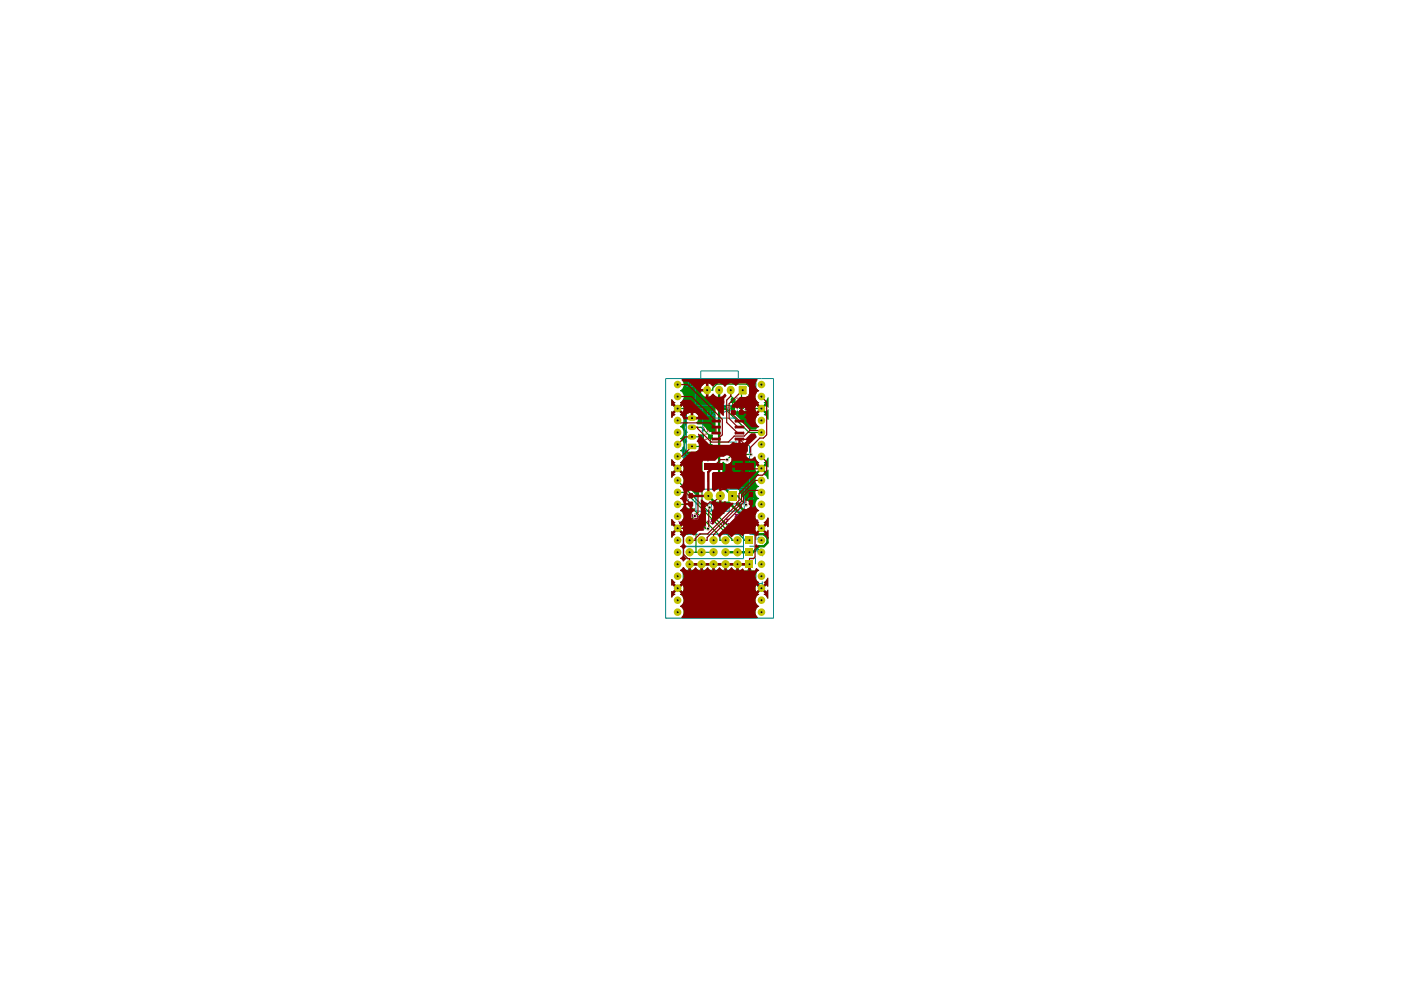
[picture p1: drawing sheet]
<svg xmlns="http://www.w3.org/2000/svg" width="297mm" height="210mm" viewBox="0 0 297 210" stroke-linecap="round" stroke-linejoin="round" font-family="sans-serif">
<path d="M145.7 129.8a.49 .49 0 0 0-.2 .6 .49 .49 0 0 0 .4 .4l.2-.2v-.6l-.2-.2h-.3a.36 .36 0 0 1 0-.5 .36 .36 0 0 1 .5 0v.5h-.2M147 129.3h-.5v.5l.6 1h-.6M148.8 129.2h-.7l.4 1.6M149.7 129.3l-.4-.1-.2 .3 .6 1.3h-.6M150.9 129.2h.3l.2 .4v1l-.2 .2-.3-.1v-.9h.4l.1 .3M152.3 129.3h-.5v.5l.6 1h-.6M154.5 129.8l-.2 .2v.6l.2 .2a.52 .52 0 0 0 .4-.6 .52 .52 0 0 0-.6-.4v-.5a.32 .32 0 0 1 .5 0 .32 .32 0 0 1-.2 .5M157.3 129.2h-.6l.5 1.6M159.3 129.2h.2l.3 .4v1l-.2 .2-.3-.1v-.9h.4l.1 .3" fill="none" stroke="#840084" stroke-width=".25"/>
<g fill="none" stroke="#840084" stroke-width=".21">
<path d="M149 90.9v.7M149.2 90.6l.2 .7h-.6M149.2 95.5h.5v.5h-.5l.1 .5 .4-.1M149.4 93.1h.5M149.4 92h.5M149.4 95.2h.5M149.4 94.1h.5M150.2 91.1l-.4 .5M150.4 91.1h-.5l-.1-.4 .6-.1v1M150.4 96.1l-.3 .4M150.7 96.1h-.4l-.2-.4 .2-.2h.4v1M152 85.6h.6"/>
<path d="M152.6 84.9l-.4-.3v1M153.2 85.2l-.3 .4M153.5 85.2l-.5-.1v-.4l.5-.1v1M154.2 85.9h.5M154.2 87h.5M156 85.4h.5M156 84.4h.5M157.8 85.8h.5M157.8 86.9h.5M158.8 84.3h-.6v.4l.6 .5h-.6M158.9 88.3h-.6l.4 .4h-.3l-.1 .5 .2 .1 .4-.1M159.5 84.8l-.3 .4"/>
<path d="M159.6 88.8l-.4 .5M159.8 84.8h-.5l-.1-.2v-.4h.6v1M159.8 88.8h-.5l-.1-.3 .6-.2v1M143.9 110.5l.3 .6 .2-.6M144.8 110.2h.5v.4h-.5l.1 .5 .4-.1M145.5 111v.6M145.5 111.6a.7 .7 0 0 0 .7 .7M146.2 112.4h2.8M146.2 110.3h2.8M146.2 110.3a.7 .7 0 0 0-.7 .7M146.5 109l.4 .2v.7h-.5l.1-.5h.3l.1 .2M147.3 109h.5l.1 .5-.5-.1-.1 .5h.6"/>
<path d="M148.3 109.3v.7M148.6 109l.2 .6h-.6M148.9 110.3l.5 .2 .2 .5M149.6 111v.6M149.6 111.6l-.2 .5-.5 .2M149.9 110.4l.3 .7 .2-.7M151.4 110.1h-.7l.3 .4h-.2l-.1 .4 .2 .2 .5-.1M153.1 110.4l.3 .7 .3-.7M154.6 110.1h-.6l.3 .4-.3 .1v.4h.6M155 111.1v.6M155 111.7a.7 .7 0 0 0 .7 .7M155.7 112.4h2.8"/>
<path d="M155.7 110.4h2.8M155.7 110.4a.7 .7 0 0 0-.7 .7M156.4 109.1h-.5l.3 .3-.3 .1v.4l.1 .2 .4-.2M157.4 109.1h-.5l-.1 .1 .6 .9h-.6M157.7 110.1h.6M158.3 109.3l-.2-.2v1M158.4 110.4l.5 .2 .2 .5M159.1 111.7l-.2 .5-.5 .2M159.2 111.1v.6M159.3 110.6l.3 .7 .2-.7M160.2 110.2h.5v.5a.35 .35 0 0 0-.5 0 .35 .35 0 0 0 0 .5 .35 .35 0 0 0 .5 0v-.1"/>
</g>
<g fill="#008400">
<path d="M144.2 120.8l.7-.6 .5 .5 .6 .3v-.9h.5v.9l.6-.3 .3-.4 1.1 .7v-.9h.5v.9l.6-.3 .3-.4 1.1 .7v-.9h.5v.9l.6-.3 .4-.4 1.1 .7v-.9h.5v.9l.6-.3 .3-.4 1.1 .7v-.9h.5v.9l.8-.4h.2l.2 .4h.9v-.9h.5v.9h.8l.3-.5 .6 .3v.2a1.31 1.31 0 0 0-.7 1.2 1.31 1.31 0 0 0 .7 1.2v.1l-.2 .1 .6 .7-.3 .1-.1 .2-.6-.6-.1 .5 .1 1 .6-.6 .4 .3-.6 .6 .2 .1v.2a1.31 1.31 0 0 0-.7 1.2 1.31 1.31 0 0 0 .7 1.1v.2a1.43 1.43 0 0 0-.2 2.4l-16.1 .1-.2-.2a1.28 1.28 0 0 0 .4-1.7l-.6-.8a1.31 1.31 0 0 0 .7-1.1 1.31 1.31 0 0 0-.7-1.2v-.2l.2-.1-.6-.6 .4-.3 .6 .6 .1-.5-.1-1-.6 .6-.1-.2-.3-.1 .6-.7-.2-.1v-.1a1.31 1.31 0 0 0 .7-1.2 1.31 1.31 0 0 0-.7-1.2z"/>
<path d="M161.7 125.1l.3-.2 .5 .6 .2-.4h.2v1.8h-.2l-.2-.5-.5-.3v-.2l.2-.1-.6-.6z"/>
<path d="M142.3 125.4l.2-.1 .1 .2 .6-.6 .3 .3-.6 .6 .3 .1v.2l-.6 .3v.3h-.3z"/>
<path d="M142.3 122.9l.2-.1 .5 .6h.2l-.1 .2h-.2l.6 .7-.3 .1v.2l-.6-.6-.3 .1z"/>
<path d="M162.7 122.5h.2v1.9l-.3-.1-.1-.3-.5 .6-.1-.2-.3-.1 .6-.7-.2-.1v-.1l.5-.4z"/>
<path d="M146.6 119.4h1.7v.5h-1.7z"/>
<path d="M149.2 119.4h1.7v.5h-1.7z"/>
<path d="M151.7 119.4h1.7v.5h-1.7z"/>
<path d="M154.2 119.4h1.7v.5h-1.7z"/>
<path d="M156.8 119.4h1.7v.5h-1.7z"/>
<path d="M142.3 112.7l.2-.1 .1 .2 .6-.6 .3 .3-.6 .6 .3 .1v.2l-.6 .3v.3h-.3z"/>
<path d="M144.2 108.1h.1l.5-.5h1l.9 .9-.2 .8-1.1 1.3v1.3a.88 .88 0 0 0 .8 .7h.7v.7l-.2 .1-.2-.2a1.44 1.44 0 0 0-1.5 .8h-.2l-.3-.5-.3-.1v-.2l.2-.1-.6-.6 .4-.3 .6 .6 .1-.5-.1-1-.6 .6-.1-.2-.3-.1 .6-.7-.2-.1v-.1a1.31 1.31 0 0 0 .7-1.2 1.31 1.31 0 0 0-.7-1.2z"/>
<path d="M153.1 98l.3-.1 .2 .2 .6 .3a1 1 0 0 0 .9-1l.3-.4h3.2a.97 .97 0 0 0 1.4-.1h.2v.1a1.1 1.1 0 0 0 .7 1v.1l-.2 .1 .6 .7-.3 .1-.1 .2-.6-.6-.1 .5 .1 1 .6-.6 .4 .3-.6 .6 .2 .1v.2a1.31 1.31 0 0 0-.7 1.2 1.31 1.31 0 0 0 .7 1.1v.2a1.31 1.31 0 0 0-.7 1.2 1.31 1.31 0 0 0 .7 1.2v.1a1.31 1.31 0 0 0-.7 1.2 1.31 1.31 0 0 0 .7 1.2v.2a1.31 1.31 0 0 0-.7 1.2 1.31 1.31 0 0 0 .7 1.2v.1l-.2 .1 .6 .7-.3 .1-.1 .2-.6-.6-.2 1-.7-.5v-.7l-.4-1.3-3.1-3v-.1l.7-.3 .6 .6a.97 .97 0 0 0 1 1l.8-.6v-.7a.82 .82 0 0 0-.9-.5l-1-1v-.4l-.4-.3v-.5l-.3-.3-1.6-.1-1.7-1.7z"/>
<path d="M142.3 110.2l.2-.1 .5 .6h.2l-.1 .2h-.2l.6 .7-.3 .1v.2l-.6-.6-.3 .1z"/>
<path d="M162.7 109.8l.2-.1 .1 .2v1.8l-.3 .1-.2-.5-.5 .6-.1-.2-.3-.1 .6-.7-.2-.1v-.1l.5-.4z"/>
<path d="M144.5 80.4l16-.1 .1 .3a1.26 1.26 0 0 0 .3 2.1v.3a1.27 1.27 0 0 0-.7 1.1 1.27 1.27 0 0 0 .7 1.2v.1l-.2 .1 .6 .7-.3 .1-.1 .2-.6-.6-.2 .4-.1-.4a.74 .74 0 0 0-.8-.6v2l.6-.2 .3-.3 .2 .6 .6-.6 .4 .3-.6 .6 .2 .1v.2a1.31 1.31 0 0 0-.7 1.2 1.31 1.31 0 0 0 .7 1.1v.2l-.6 .6h-1.2l-3.6-3.6 .8-.5 .5 .3h.8l.4-.3 .7 .3v-2l-.5 .1-.1-1.2 .6-.3 .1-.4v-1.5l-.4-.6-.3-.1h-1.4l-.6 .5-.9-.5a1.35 1.35 0 0 0-1.4 .7h-.2l-.1-.2a1.3 1.3 0 0 0-2.2 .2l-1.1-.7v1.1h-.5v-1.1l-.2 .1a1.3 1.3 0 0 0-.9 1.1h1v.5l-1 .1a1.46 1.46 0 0 0 1.1 1.1v-1.1h.5v1.1l.4-.2 .5-.5 .6 .4-.1 8.1-.7-.4h-.5l-1.4-1.5-1.1-.1-.3-.3v-.1l.5-.7h-1v-.5h1l-.1-.3-.4-.5-.6-.1v.8h-.5v-.8l-.5 .1a.72 .72 0 0 0-.6 .8h1v.5h-1l.5 .8-.3 .1a1.34 1.34 0 0 0 .1 1.7l.2 .1-.4 .3a1.56 1.56 0 0 0 .2 1.7l-.3 .2-.1 .4v.8a.79 .79 0 0 0 .7 .8h1.5l.5-.4 .6 .4-.4 .3v9.3h-.2l-3.1-3v-.7l-.2-.7-.5-.3v-.2l.2-.1-.6-.6 .4-.3 .6 .6 .1-.5-.1-1-.6 .6-.1-.2-.3-.1 .6-.7-.2-.1v-.1h.1a1.38 1.38 0 0 0-.1-2.4v-.2h.1a1.38 1.38 0 0 0-.1-2.4v-.1h.1a1.4 1.4 0 0 0-.1-2.4v-.2h.1a1.38 1.38 0 0 0-.1-2.3v-.2l.2-.1-.6-.6 .4-.3 .6 .6 .1-.5-.1-1-.6 .6-.1-.2-.3-.1 .6-.7-.2-.1v-.1h.1a1.34 1.34 0 0 0 0-2.3l-.1-.3a1.25 1.25 0 0 0 .3-2.1z"/>
<path d="M161.6 99.8l.4-.3 .5 .6 .2-.5 .3 .1v1.9h-.3l-.2-.6-.5-.3v-.2l.2-.1z"/>
<path d="M142.3 100l.2-.1 .1 .2 .6-.6 .3 .3-.6 .6 .3 .1v.2l-.6 .3v.3h-.3z"/>
<path d="M142.3 97.5l.2-.1 .5 .6h.2l-.1 .2h-.2l.6 .7-.3 .1v.2l-.6-.6-.3 .1z"/>
<path d="M162.7 97h.3v2.1h-.2l-.3-.5-.5 .6-.1-.2-.3-.1 .6-.7-.2-.1v-.1a1.1 1.1 0 0 0 .7-1z"/>
<path d="M161.6 87.1l.4-.3 .5 .6 .2-.5h.3l-.1 2.1h-.2l-.2-.7-.5-.3v-.2l.2-.1z"/>
<path d="M142.3 87.3l.2-.1 .1 .2 .6-.6 .3 .3-.6 .6 .3 .1v.2l-.6 .3v.3h-.3z"/>
<path d="M142.3 84.8l.2-.1 .5 .6h.2l-.1 .2h-.2l.6 .7-.3 .1v.2l-.6-.6-.3 .1z"/>
<path d="M162.7 84.3h.3v2.1h-.3l-.2-.5-.5 .6-.1-.2-.3-.1 .6-.7-.2-.1v-.1a1.1 1.1 0 0 0 .7-1z"/>
</g>
<path d="M151.1 82.7v-.4l.9-.9h6.3l.7 .7v4.3l.3 .2h2.1M152.5 84.3h.1M152.5 82.7v1.6M153.5 86.4l5.3 5.3h2.6M154.9 82.7v1.3l.5 .4-.1 2M157.5 82.7l-.3 .2v3.5M159.2 96.4h-3.9l-1.1 1.1M151.3 119.6h-5.1v2.6l-2.5 2.5M153.8 119.6h5.1v2.6l2.5 2.5M154.2 111.3h1.6M154.2 112.5h1.7l1.8 1.8v.3M155.2 114.3v.3h1.2" fill="none" stroke="#008400" stroke-width=".25"/>
<path d="M152.5 82.7v19.6M154.6 106.6l3.8 3.7v1" fill="none" stroke="#008400" stroke-width=".51"/>
<circle cx="158.4" cy="111.3" r=".25" fill="#008400"/>
<path d="M147.3 109.4l-1 1v.9M147.6 111.3v1.1M148.9 111.3l.8 .8M150.4 107.6l3.8 3.7M155.3 105.2h.1M157.7 114.6h1.2" fill="none" stroke="#008400" stroke-width=".25"/>
<path d="M151.6 106.6h3M152.5 102.3l2.8 2.9M157.6 112.6h1.6l.8 .7h2l.7 .7v1.1l-.7 .7h-1.1l-1.2 1.3h-3.3" fill="none" stroke="#008400" stroke-width=".51"/>
<path d="M148 110.7h.5v.4h-.5z" fill="none" stroke="#008400" stroke-width=".21"/>
<path d="M148 110.7h.5v.4h-.5z" fill="#008400"/>
<path d="M155.3 105.2h1.2v.2l1.6 1.6M157 111.3v.5" fill="none" stroke="#008400" stroke-width=".25"/>
<circle cx="150.2" cy="105.2" r=".25" fill="#008400"/>
<path d="M143.7 104.4h1.7l9.8 9.9M143.7 106.9h2.3l6.6 6.7v1h1.2M143.7 101.9l10.5 10.6M148.8 106.1l1.6 1.5M150.2 105.2h.1M151.3 119.6h2.5M157 111.8h.1M158.4 111.3h.1" fill="none" stroke="#008400" stroke-width=".25"/>
<path d="M150.2 105.2l1.4 1.4M153.8 117.1h2.6M157 111.3v.8l.6 .5" fill="none" stroke="#008400" stroke-width=".51"/>
<path d="M157.5 111.6h.5v.4h-.5z" fill="none" stroke="#008400" stroke-width=".21"/>
<path d="M157.5 111.6h.5v.4h-.5z" fill="#008400"/>
<path d="M157.5 110.7h.5v.5h-.5z" fill="none" stroke="#008400" stroke-width=".21"/>
<path d="M157.5 110.7h.5v.5h-.5z" fill="#008400"/>
<path d="M146.2 117.1h5.1M147.6 112.4h.1M147.6 112.4v4.7M149.7 112.1h.4" fill="none" stroke="#008400" stroke-width=".25"/>
<path d="M148 111.5h.5v.4h-.5z" fill="none" stroke="#008400" stroke-width=".21"/>
<path d="M148 111.5h.5v.4h-.5z" fill="#008400"/>
<path d="M143.7 86.6h1.8M145.5 88.6l-.4 .5v8.9l-1.4 1.3M145.5 88.6h1.2M146.7 90.6h2l1.9 1.9v2.1l-1.8 1.8v9.7M148.7 92.5l-2 .1M148.7 94.6l-2 .1M151.1 82.7h-2.4l-3.2 3.3v2.6M143.7 101.9h.1" fill="none" stroke="#008400" stroke-width=".25"/>
<path d="M150.4 92.4h.5v.4h-.5z" fill="#008400"/>
<path d="M150.4 92.4h.5v.4h-.5z" fill="none" stroke="#008400" stroke-width=".51"/>
<path d="M148.5 92.4h.5v.4h-.5z" fill="#008400"/>
<path d="M148.5 92.4h.5v.4h-.5z" fill="none" stroke="#008400" stroke-width=".51"/>
<path d="M148.5 94.4h.5v.4h-.5z" fill="#008400"/>
<path d="M148.5 94.4h.5v.4h-.5z" fill="none" stroke="#008400" stroke-width=".51"/>
<path d="M153.2 86.2h.5v.5h-.5z" fill="#008400"/>
<path d="M153.2 86.2h.5v.5h-.5z" fill="none" stroke="#008400" stroke-width=".51"/>
<path d="M150.4 94.4h.5v.4h-.5z" fill="#008400"/>
<path d="M150.4 94.4h.5v.4h-.5z" fill="none" stroke="#008400" stroke-width=".51"/>
<g fill="#008400">
<path d="M157.9 111.1h1v.5h-1z"/>
<path d="M157.8 110.7h.6v1.4h-.6z"/>
<path d="M156.5 110.7h1.1v1.4h-1.1z"/>
<path d="M155.3 111.1h1v.5h-1z"/>
<path d="M155.8 110.7h.6v1.4h-.6z"/>
<path d="M148.4 111.1h.9v.5h-.9z"/>
<path d="M148.3 110.6h.6v1.5h-.6z"/>
<path d="M147.1 110.6h1v1.5h-1z"/>
<path d="M145.8 111.1h1v.5h-1z"/>
<path d="M146.3 110.6h.5v1.5h-.5z"/>
<path d="M157 86.1h.5v.4h-.5z"/>
<circle cx="158.4" cy="111.6" r=".55"/>
<circle cx="158.4" cy="111.1" r=".55"/>
<circle cx="155.8" cy="111.6" r=".55"/>
<circle cx="155.8" cy="111.1" r=".55"/>
<circle cx="148.9" cy="111.6" r=".55"/>
<circle cx="148.9" cy="111.1" r=".55"/>
<circle cx="146.3" cy="111.6" r=".55"/>
<circle cx="146.3" cy="111.1" r=".55"/>
</g>
<path d="M157 86.1h.5v.4h-.5z" fill="none" stroke="#008400" stroke-width=".51"/>
<path d="M158.7 86.1h.5v.4h-.5z" fill="#008400"/>
<path d="M158.7 86.1h.5v.4h-.5z" fill="none" stroke="#008400" stroke-width=".51"/>
<path d="M155.2 84.7h.5v.5h-.5z" fill="#008400"/>
<path d="M155.2 84.7h.5v.5h-.5z" fill="none" stroke="#008400" stroke-width=".51"/>
<path d="M157 84.7h.5v.5h-.5z" fill="#008400"/>
<path d="M157 84.7h.5v.5h-.5z" fill="none" stroke="#008400" stroke-width=".51"/>
<path d="M155.1 86.2h.5v.5h-.5z" fill="#008400"/>
<path d="M155.1 86.2h.5v.5h-.5z" fill="none" stroke="#008400" stroke-width=".51"/>
<g fill="none" stroke="#008484" stroke-width=".21">
<path d="M144.8 94.7v2.3h2.3M145.1 86.5h3.9v10.3h-3.9zM145.3 85.9h.8l.2 .4M145.6 85h.7M146 80.9v.9l-.4 .2M146 84.8v.7l-.8-.2M147 80.9h-.5l-.1 .5h.5l.1 .5h-.6M147.4 81.8l1-1h11.6v5.1h-12.6zM147.5 86.5v.5M147.5 96.4v.4M147.6 97.9l-.5-.1-.1 .2v.6l.3 .2 .3-.2M148 98l.2-.2v1"/>
<path d="M148 98.8h.5M148.6 96.3h1.2M148.6 80.3v-1.6h7.9v1.6M149 87h-1.9v.3h-.4v-.3h-1.2v9.4h1.2v-.5h.4v.5h1.9M149.2 95.7v1.2M150 87.1l.1 1h.4l.1-1M150.1 95.7v2.2M150.1 99.9v2.2M150.9 88.6h5.4M151 87.3l.1-.2h.3l.2 .4-.7 .6h.7M151.4 94.5h7.5v3.4M152.4 93.7h3.9"/>
<path d="M153.8 86.4h-.4l-.2 .2v.5l.3 .3 .3-.2M154.4 86.3l-.2 .7h.6M154.7 86.7v.7M156.2 87h.2M156.2 88h.2M157.9 80.5h2.4v2.4M158.9 99.9v3.4h-7.5M144.9 113.3h12.7v5.1h-12.7zM144.9 115.8h12.7M144.9 115.9h12.7M145.5 108.5v-.6l.4 .3 .1-.3h.4l.1 .1-.1 .5M145.6 108.8l-.1 .4 .3 .2h.5l.2-.3-.1-.3"/>
<path d="M146 105.8v.4M146.5 102.5l.1 1h.5v-1M147 105.8v.4M147.6 102.8l.2-.3v1M147.6 103.5h.6M147.6 103.7h10.2v4.7h-10.2zM147.6 106.8h10.2M150.9 106.8v1.6M151.9 108.9v-1l.3 .6 .4-.6v1M153 108.1l.3-.2v1M153 108.9h.6M154.6 106.8v1.6"/>
<path d="M158.7 105.6v.2M158.8 108.6l-.1 .4 .5 .3 .6-.2-.1-.5M158.9 113.3h1.4v1.3M158.9 115.8h1.4v1.3M158.9 118.4h1.3v1.2M159.8 107.7v.6l-.7-.6-.4 .2 .1 .4M159.8 105.6v.2M160.7 117.4h.7l.3 .5M160.7 117.1v-.7l.4 .4v-.3l.4-.1 .2 .3-.1 .4M160.7 114.9h.7l.3 .4M161.7 113.9v.7l-.8-.7-.2 .2 .1 .4M141.1 131.1h.1"/>
<path d="M141.1 131.1v-50.8h22.9v50.8M141.1 131.1h22.9M144.9 121.1h15.4v2.7h-15.4zM145.9 123.8v6h.6v-6M145.9 120.7v.4M146.5 120.7v.4M147.5 121.1v2.7M148.4 123.8v6h.7v-6M148.4 120.7v.4M149.1 120.7v.4M150 121.1v2.7M150.9 123.8v6h.7v-6"/>
<path d="M150.9 120.7v.4M151.6 120.7v.4M152.6 121.1v2.7M153.5 123.8v6h.7v-6M153.5 120.7v.4M154.2 120.7v.4M155.1 121.1v2.7M156 123.8v6h.7v-6M156 120.7v.4M156.7 120.7v.4M157.6 121.1v2.7M158.6 123.8v6h.6v-6"/>
<path d="M158.6 120.7v.4M158.7 123.8v6M158.9 123.8v6M159 123.8v6M159.1 123.8v6M159.2 120.7v.4M160.6 124.4h.8l.2 .3M161.6 123.7h-1l.3 .3M161.6 123.4v.6M164 131.1h.1"/>
</g>
<g fill="#840000">
<path d="M144.2 120.8l.7-.6 .5 .5 .6 .3v-.9h.5v.9l.6-.3 .3-.4 1.1 .7v-.9h.5v.9l.6-.3 .3-.4 1.1 .7v-.9h.5v.9l.6-.3 .4-.4 1.1 .7v-.9h.5v.9l.6-.3 .3-.4 1.1 .7v-.9h.5v.9l.8-.4h.2l.2 .4h.9v-.9h.5v.9h.8l.3-.5 .6 .3v.2a1.31 1.31 0 0 0-.7 1.2 1.31 1.31 0 0 0 .7 1.2v.1l-.2 .1 .6 .7-.3 .1-.1 .2-.6-.6-.1 .5 .1 1 .6-.6 .4 .3-.6 .6 .2 .1v.2a1.31 1.31 0 0 0-.7 1.2 1.31 1.31 0 0 0 .7 1.1v.2a1.43 1.43 0 0 0-.2 2.4l-16.1 .1-.2-.2a1.28 1.28 0 0 0 .4-1.7l-.6-.8a1.31 1.31 0 0 0 .7-1.1 1.31 1.31 0 0 0-.7-1.2v-.2l.2-.1-.6-.6 .4-.3 .6 .6 .1-.5-.1-1-.6 .6-.1-.2-.3-.1 .6-.7-.2-.1v-.1a1.31 1.31 0 0 0 .7-1.2 1.31 1.31 0 0 0-.7-1.2z"/>
<path d="M161.7 125.1l.3-.2 .5 .6 .2-.4h.2v1.8h-.2l-.2-.5-.5-.3v-.2l.2-.1-.6-.6z"/>
<path d="M142.3 125.4l.2-.1 .1 .2 .6-.6 .3 .3-.6 .6 .3 .1v.2l-.6 .3v.3h-.3z"/>
<path d="M142.3 122.9l.2-.1 .5 .6h.2l-.1 .2h-.2l.6 .7-.3 .1v.2l-.6-.6-.3 .1z"/>
<path d="M162.7 122.5h.2v1.9l-.3-.1-.1-.3-.5 .6-.1-.2-.3-.1 .6-.7-.2-.1v-.1l.5-.4z"/>
<path d="M146.6 119.4h1.7v.5h-1.7z"/>
<path d="M149.2 119.4h1.7v.5h-1.7z"/>
<path d="M151.7 119.4h1.7v.5h-1.7z"/>
<path d="M154.2 119.4h1.7v.5h-1.7z"/>
<path d="M156.8 119.4h1.7v.5h-1.7z"/>
<path d="M144.2 118.3l.7-.6 .7 .7-.6 .6h-.2z"/>
<path d="M144.2 115.7l.7-.6 .6 .8-.5 .6h-.2z"/>
<path d="M160.3 115.4l.6 .3v.2l-.5 .4a.67 .67 0 0 1-.1-.9z"/>
<path d="M161.6 112.5l.4-.3 .5 .6 .3-.5 .2 .1-.1 1.9h-.2l-.4-.8-.3-.1v-.2l.2-.1z"/>
<path d="M142.3 112.7l.2-.1 .1 .2 .6-.6 .3 .3-.6 .6 .3 .1v.2l-.6 .3v.3h-.3z"/>
<path d="M148 92l.2-.1 2.3 2.4h4.2l.6-.7 .6 .3h.6v-.6h.5v.6h.7l.4-.3 .1-.3h-1.7v-.2l1.6-.1 1.1-1.1h.9l.3 .8-1.7 1.7-.1 1.3a.94 .94 0 0 0-.1 1.4 .94 .94 0 0 0 1.4-.2l.1-.1 .2 .2a1.1 1.1 0 0 0 .7 1v.1l-.2 .1 .6 .7-.3 .1-.1 .2-.6-.6v-.6l-.3-.3h-2v2.4h1.8l.5-.2v.3l-3.7 3.6-.3-.2h-2.1l-.5 .4-.7-.4v1h-.5v-1l-.8 .4-.2 .2h-.2l-.4-.3v-3.6l.3-.2h2.2l.4-.4v-.6h1.5v.7l.3 .3h1.9v-1h-3.7v-.5h3.7v-.9h-2l-.2 .3v.6h-1.5v-.2a1.06 1.06 0 0 0 1.3-1.1 .98 .98 0 0 0-1.6-.4h-1l-.9 .8-2.6 .1-.2 .2v1.7l.6 .5v3.6l-.5 .6h-1.6l-.2-.2a1.03 1.03 0 0 0-1.7 .6v.7l.3 .5-.3 .6 1.3 .1v1.2l.6-.1v.7h-.2a.95 .95 0 0 0-.7 .8 .95 .95 0 0 0 .7 .9h.7l.8-1.2v-3.1h.3l.4 .5 .8 .4a.91 .91 0 0 0-.4 1.3l-.1 3.2a1.08 1.08 0 0 0-.4 1.2l-1.1 .1-.9 .9a1.43 1.43 0 0 0-2.2 .5h-.2l-.3-.5-.3-.1v-.2l.2-.1-.6-.6 .4-.3 .6 .6 .1-.5-.1-1-.6 .6-.1-.2-.3-.1 .6-.7-.2-.1v-.1h.1a1.38 1.38 0 0 0-.1-2.4v-.2l.5-.3 .2-.7h.5l.5 .8h.3v-.8h-1.3a1.16 1.16 0 0 0-.7-1.4v-.1h.1a1.38 1.38 0 0 0-.1-2.4v-.2h.1a1.38 1.38 0 0 0-.1-2.3v-.2l.2-.1-.6-.6 .4-.3 .6 .6 .1-.5-.1-1-.6 .6-.1-.2-.3-.1 .6-.7-.2-.1v-.1h.1l2.2-2.2h1a.79 .79 0 0 0 .7-.8v-.8l-.2-.4-.3-.2 .2-.3a.94 .94 0 0 0 .1-1.2z"/>
<path d="M159 106.3h.3l.2 .1v1.2l.7-.3 .7 1a1.31 1.31 0 0 0-.7 1.2 1.31 1.31 0 0 0 .7 1.2v.1l-.2 .1 .6 .7-.3 .1-.1 .2-.6-.6-.1 .5 .1 1 .6-.6 .4 .3-.6 .6 .2 .1v.3l-.5 .3-.6-.6h-1.8l-.4 .5h-.2a1.35 1.35 0 0 0-1.7-.3l-.6 .6a1.46 1.46 0 0 0-1.7-.7l-.8 .7-.5-.5 5.5-5.5h.6l.8-.4z"/>
<path d="M142.3 110.2l.2-.1 .5 .6h.2l-.1 .2h-.2l.6 .7-.3 .1v.2l-.6-.6-.3 .1z"/>
<path d="M162.7 109.8l.2-.1 .1 .2v1.8l-.3 .1-.2-.5-.5 .6-.1-.2-.3-.1 .6-.7-.2-.1v-.1l.5-.4z"/>
<path d="M150.6 106.5l.9-.5a.95 .95 0 0 0 1 .6v-1h.5v1l.7-.3 .4 .3h1.3l.1 .2-4.5 4.5-.1-2.9a.91 .91 0 0 0 .4-.9 .91 .91 0 0 0-.7-.7z"/>
<path d="M142.3 100l.2-.1 .1 .2 .6-.6 .3 .3-.6 .6 .3 .1v.2l-.6 .3v.3h-.3z"/>
<path d="M142.3 97.5l.2-.1 .5 .6h.2l-.1 .2h-.2l.6 .7-.3 .1v.2l-.6-.6-.3 .1z"/>
<path d="M144.5 80.4h16.1a1.65 1.65 0 0 0 .2 2.3h.1v.2a1.31 1.31 0 0 0-.7 1.2 1.31 1.31 0 0 0 .7 1.2v.1l-.2 .1 .6 .7-.3 .1-.1 .2-.6-.6-.1 .5 .1 1 .6-.6 .4 .3-.6 .6 .2 .1v.2a1.31 1.31 0 0 0-.7 1.2 1.31 1.31 0 0 0 .7 1.1v.3h-1.6l-1.1-1.2v-.5l-.4-.4 .4-.8h-1.2v-1.3h.5v.8h.7l-.2-.6-.4-.2h-.9l-.4 .3-.4-.3h-.7v-.5l1.7-1.7h1.2l.6-.3 .1-.4v-1.5l-.4-.6-1.7-.1-.8 .5a1.22 1.22 0 0 0-2.1 .2h-.2a1.29 1.29 0 0 0-2.3 0l-1.1-.7v1.1h-.5v-1.1a1.46 1.46 0 0 0-1.1 1.1l1 .1v.5h-1l.1 .2-.3 .1-2.1-2.2-.3-.2h-1.1z"/>
<path d="M144.2 85.3h.1l.5-.5h1.7l3.9 4v.2l-3.3-.1v-.5h1l-.1-.3-.4-.5-.6-.1v.8h-.5v-.8l-.5 .1a.72 .72 0 0 0-.6 .8h1v.5l-1.4 .1-.3-.7-.5-.3v-.2l.2-.1-.6-.6 .4-.3 .6 .6 .1-.5-.1-1-.6 .6-.1-.2-.3-.1 .6-.7-.2-.1z"/>
<path d="M142.3 87.3l.2-.1 .1 .2 .6-.6 .3 .3-.6 .6 .3 .1v.2l-.6 .3v.3h-.3z"/>
<path d="M149.7 83.1h.5v1.1l1.1-.7a1.29 1.29 0 0 0 2.3 0h.2l.3 .4-.6 .7v3.5l-.2 .1-4-4 .1-.1 .3 .1z"/>
<path d="M142.3 84.8l.2-.1 .5 .6h.2l-.1 .2h-.2l.6 .7-.3 .1v.2l-.6-.6-.3 .1z"/>
</g>
<g fill="none" stroke="#840000" stroke-width=".25">
<path d="M156.4 91.8h.4M156.8 93l.9 1.1v4.8M161.4 99.3l-3.7 .1M161.4 96.8l1.1 1.2v1.8l-.8 1h-1.1M161.4 91.7l-.5-.4h-1.9l-1.2 1.2h-2.1M162.5 92.2l-.6 .7h-.8l-1.9 1.9v1.6M150.2 105.2h.1M153.3 103.8h-.6v1.4l-1.3 1.2h-.9M156.7 104.6v1.5l-.5 .5v.4M157.2 104.9v1.4l-.5 .5v.4M159.2 106.5v3.3l2.2 2.2-1.3 1.4v4.7l-.3 .3h-.9M159.2 104.8l-1.1 1.1v1.1"/>
<path d="M160.2 101.9h1.2M161.4 104.4l-.5-.4h-2.2l-1.1 1.1v1.4l-.5 .5v.5"/>
</g>
<path d="M146.5 105.2h1.5" fill="none" stroke="#840000" stroke-width=".51"/>
<circle cx="146.5" cy="105.2" r=".25" fill="#840000"/>
<g fill="none" stroke="#840000" stroke-width=".25">
<path d="M143.7 99.3l1.9 2v4.7l.9 .8v3.6l-1.7 1.6M143.7 81.5h2.1l7.3 7.4v3.3l-.9 .8h-.4M143.7 89.2l.4 .5h6.4l1 .8h.3v1.3M143.7 84.1h2.9l5.2 5.1M146.7 90.6h1.2v.2l2.9 2.9h3.6l1.3-1.2M146.7 92.6h-1.4l-1.6 1.6M146.7 94.7l-2.2 2.1h-.8M151.4 98.9h.1M154.2 97.5h-1.5l-1.3 1.4M154.9 82.7v1.3l-.8 .8v4.8l2.3 2.2M155.4 87.5v.5l1.4 1.2h.4l1.8 1.9v.2M157.5 82.7l-2.9 2.9v3.1l1.8 1.8h.4"/>
<path d="M157.7 98.9v.5l-4.4 4.4M161.4 84.1l1.1 1.2v6.9M161.4 86.6l-.8 .9h-3.4M143.7 112h1.1M144.8 112l.1 .2v5.3l1 .9h.3v1.2M146.5 105.2h.1M148 105.2v3.5l-.7 .7M150.4 107.6l-.1-.1v4.4l-.2 .2M150.5 106.4l-1.8 1.8v.8l-1.1 1.1h-1.1M156.2 107l-6.2 6.2h-1.6l-1 1v.4h-1.2M156.7 107.2l-6.8 6.8v.6h-1.2M157.1 107.5l-5.8 5.9v1.2"/>
<path d="M158.9 118.4v1.2M160.2 101.9l-3 3M160.6 100.8l-3.9 3.8"/>
</g>
<path d="M151.4 98.9l-1.2 1.2v5.1h-2.2" fill="none" stroke="#840000" stroke-width=".51"/>
<path d="M146.2 104.8h.5v.6h-.5z" fill="#840000"/>
<path d="M146.2 104.8h.5v.6h-.5z" fill="none" stroke="#840000" stroke-width=".51"/>
<path d="M146.2 106.6h.5v.6h-.5z" fill="#840000"/>
<path d="M146.2 106.6h.5v.6h-.5z" fill="none" stroke="#840000" stroke-width=".51"/>
<path d="M159 104.6h.4v.6h-.4z" fill="#840000"/>
<path d="M159 104.6h.4v.6h-.4z" fill="none" stroke="#840000" stroke-width=".51"/>
<path d="M159 106.3h.4v.5h-.4z" fill="#840000"/>
<path d="M159 106.3h.4v.5h-.4z" fill="none" stroke="#840000" stroke-width=".51"/>
<g fill="#840000">
<path d="M155.8 98.2h4v1.4h-4z"/>
<path d="M149.3 98.2h4v1.4h-4z"/>
<path d="M151 90.4h1.6v.3h-1.6z"/>
</g>
<path d="M151 90.4h1.6v.3h-1.6z" fill="none" stroke="#840000" stroke-width=".34"/>
<path d="M151 91.7h1.6v.2h-1.6z" fill="#840000"/>
<path d="M151 91.7h1.6v.2h-1.6z" fill="none" stroke="#840000" stroke-width=".34"/>
<path d="M151 93h1.6v.2h-1.6z" fill="#840000"/>
<path d="M151 93h1.6v.2h-1.6z" fill="none" stroke="#840000" stroke-width=".34"/>
<path d="M151 89.2h1.6v.2h-1.6z" fill="#840000"/>
<path d="M151 89.2h1.6v.2h-1.6z" fill="none" stroke="#840000" stroke-width=".34"/>
<path d="M155.9 93h1.7v.2h-1.7z" fill="#840000"/>
<path d="M155.9 93h1.7v.2h-1.7z" fill="none" stroke="#840000" stroke-width=".34"/>
<path d="M155.9 91.7h1.7v.2h-1.7z" fill="#840000"/>
<path d="M155.9 91.7h1.7v.2h-1.7z" fill="none" stroke="#840000" stroke-width=".34"/>
<path d="M155.9 90.4h1.7v.3h-1.7z" fill="#840000"/>
<path d="M155.9 90.4h1.7v.3h-1.7z" fill="none" stroke="#840000" stroke-width=".34"/>
<path d="M155.9 89.2h1.7v.2h-1.7z" fill="#840000"/>
<path d="M155.9 89.2h1.7v.2h-1.7z" fill="none" stroke="#840000" stroke-width=".34"/>
<path d="M155.2 87.2h.6v.5h-.6z" fill="#840000"/>
<path d="M155.2 87.2h.6v.5h-.6z" fill="none" stroke="#840000" stroke-width=".51"/>
<path d="M156.9 87.2h.6v.5h-.6z" fill="#840000"/>
<path d="M156.9 87.2h.6v.5h-.6z" fill="none" stroke="#840000" stroke-width=".51"/>
<path d="M156.9 82h1.2v1.4h-1.2z" fill="#c2c200"/>
<path d="M156.9 82h1.2v1.4h-1.2z" fill="none" stroke="#c2c200" stroke-width=".51"/>
<path d="M149.9 82.6v.2M152.5 82.6v.2M154.9 82.6v.2" fill="none" stroke="#c2c200" stroke-width="1.7"/>
<g fill="#c2c200">
<circle cx="143.7" cy="81.5" r=".8"/>
<circle cx="143.7" cy="84.1" r=".8"/>
<circle cx="143.7" cy="86.6" r=".8"/>
</g>
<path d="M146.4 92.6h.7M146.4 90.6h.7M146.4 88.6h.7" fill="none" stroke="#c2c200" stroke-width="1.2"/>
<g fill="#c2c200">
<path d="M146 94.3h1.4v.7h-1.4z"/>
<circle cx="143.7" cy="89.2" r=".8"/>
<circle cx="143.7" cy="91.7" r=".8"/>
</g>
<path d="M146 94.3h1.4v.7h-1.4z" fill="none" stroke="#c2c200" stroke-width=".51"/>
<g fill="#c2c200">
<path d="M158.1 118.8h1.7v1.7h-1.7z"/>
<path d="M158.1 116.2h1.7v1.7h-1.7z"/>
<path d="M158.1 113.7h1.7v1.7h-1.7z"/>
<path d="M154.3 104.1h1.9v2h-1.9z"/>
<circle cx="143.7" cy="94.2" r=".8"/>
<circle cx="143.7" cy="96.8" r=".8"/>
<circle cx="143.7" cy="99.3" r=".8"/>
<circle cx="143.7" cy="101.9" r=".8"/>
<circle cx="143.7" cy="104.4" r=".8"/>
<circle cx="143.7" cy="106.9" r=".8"/>
<circle cx="143.7" cy="109.5" r=".8"/>
<circle cx="143.7" cy="112" r=".8"/>
<circle cx="143.7" cy="114.6" r=".8"/>
<circle cx="161.4" cy="101.9" r=".8"/>
<circle cx="161.4" cy="99.3" r=".8"/>
<circle cx="161.4" cy="96.8" r=".8"/>
<circle cx="161.4" cy="94.2" r=".8"/>
<circle cx="161.4" cy="91.7" r=".8"/>
<circle cx="161.4" cy="89.2" r=".8"/>
<circle cx="161.4" cy="86.6" r=".8"/>
<circle cx="161.4" cy="84.1" r=".8"/>
<circle cx="161.4" cy="81.5" r=".8"/>
<circle cx="153.8" cy="119.6" r=".89"/>
<circle cx="151.3" cy="119.6" r=".89"/>
<circle cx="151.3" cy="117.1" r=".89"/>
<circle cx="148.7" cy="117.1" r=".89"/>
<circle cx="153.8" cy="114.6" r=".89"/>
<circle cx="151.3" cy="114.6" r=".89"/>
<circle cx="148.7" cy="114.6" r=".89"/>
<circle cx="156.4" cy="119.6" r=".89"/>
<circle cx="156.4" cy="117.1" r=".89"/>
<circle cx="153.8" cy="117.1" r=".89"/>
<circle cx="148.7" cy="119.6" r=".89"/>
<circle cx="146.2" cy="119.6" r=".89"/>
<circle cx="146.2" cy="117.1" r=".89"/>
<circle cx="143.7" cy="117.1" r=".8"/>
<circle cx="143.7" cy="119.6" r=".8"/>
<circle cx="146.2" cy="114.6" r=".89"/>
<circle cx="143.7" cy="122.2" r=".8"/>
<circle cx="143.7" cy="124.7" r=".8"/>
<circle cx="143.7" cy="127.3" r=".8"/>
<circle cx="143.7" cy="129.8" r=".8"/>
<circle cx="161.4" cy="129.8" r=".8"/>
<circle cx="161.4" cy="127.3" r=".8"/>
<circle cx="161.4" cy="124.7" r=".8"/>
<circle cx="161.4" cy="122.2" r=".8"/>
<circle cx="161.4" cy="119.6" r=".8"/>
<circle cx="161.4" cy="117.1" r=".8"/>
<circle cx="161.4" cy="114.6" r=".8"/>
<circle cx="161.4" cy="112" r=".8"/>
<circle cx="156.4" cy="114.6" r=".89"/>
<circle cx="161.4" cy="109.5" r=".8"/>
<circle cx="161.4" cy="106.9" r=".8"/>
<circle cx="161.4" cy="104.4" r=".8"/>
</g>
<path d="M150.2 105.1v.1M152.7 105.1v.1" fill="none" stroke="#c2c200" stroke-width="1.9"/>
<path d="M154 97.3h.4v.4h-.4zM159 96.2h.4v.4h-.4zM147.1 109.2h.5v.5h-.5zM149.9 111.9h.4v.5h-.4zM150.3 107.4h.4v.5h-.4zM158 106.8h.4v.5h-.4z" fill="none" stroke="#c2c2c2" stroke-width=".25"/>
<g fill="#000">
<path d="M143.6 81.3l.3 .2-.1 .2-.3-.2zM143.6 83.9l.3 .2-.1 .2-.3-.2zM143.6 86.4l.3 .2-.1 .2-.3-.2zM143.6 89l.3 .2-.1 .1-.3-.1zM143.6 91.5l.3 .2-.1 .2-.3-.2zM143.6 94l.3 .2-.1 .2-.3-.2zM143.6 96.6l.3 .2-.1 .2-.3-.2zM143.6 99.1l.3 .2-.1 .2-.3-.2zM146.6 92.4l.3 .2-.1 .2-.3-.2zM146.6 90.4l.3 .2-.1 .2-.3-.2zM146.6 88.5l.3 .1-.1 .2-.3-.2zM146.6 94.5l.3 .2-.1 .1-.3-.1z"/>
<path d="M149.8 82.5l.3 .2-.1 .2-.3-.2zM152.4 82.5l.3 .2-.1 .2-.3-.2zM154.1 97.3l.3 .2-.1 .1-.3-.1zM154.8 82.5l.3 .2-.1 .2-.3-.2zM157.4 82.5l.3 .2-.1 .2-.3-.2zM159.1 96.2l.3 .2-.1 .1-.4-.1zM161.3 99.1l.4 .2-.2 .2-.3-.2zM161.3 96.6l.4 .2-.2 .2-.3-.2zM161.3 94l.4 .2-.2 .2-.3-.2zM161.3 91.5l.4 .2-.2 .2-.3-.2zM161.3 89l.4 .2-.2 .1-.3-.1zM161.3 86.4l.4 .2-.2 .2-.3-.2z"/>
<path d="M161.3 83.9l.4 .2-.2 .2-.3-.2zM161.3 81.3l.4 .2-.2 .2-.3-.2zM143.6 101.7l.3 .2-.1 .1-.3-.1zM143.6 104.2l.3 .2-.1 .2-.3-.2zM143.6 106.7l.3 .2-.1 .2-.3-.2zM143.6 109.3l.3 .2-.1 .2-.3-.2zM143.6 111.8l.3 .2-.1 .2-.3-.2zM143.6 114.4l.3 .2-.1 .1-.3-.1zM143.6 116.9l.3 .2-.1 .2-.3-.2zM143.6 119.4l.3 .2-.1 .2-.3-.2zM146.1 119.4l.3 .2-.1 .2-.3-.2zM146.1 116.9l.3 .2-.1 .2-.3-.2z"/>
<path d="M146.1 114.4l.3 .2-.1 .1-.3-.1zM147.2 109.2l.3 .2-.1 .2-.3-.2zM148.6 116.9l.4 .2-.2 .2-.3-.2zM148.6 114.4l.4 .2-.2 .1-.3-.1zM148.6 119.4l.4 .2-.2 .2-.3-.2zM150 111.9l.3 .2-.1 .2-.3-.2zM150.1 105l.3 .2-.1 .1-.3-.1zM150.3 107.4l.4 .2-.2 .2-.3-.2zM151.2 119.4l.3 .2-.1 .2-.3-.2zM151.2 116.9l.3 .2-.1 .2-.3-.2zM151.2 114.4l.3 .2-.1 .1-.3-.1zM152.6 105l.3 .2-.1 .1-.3-.1z"/>
<path d="M153.7 119.4l.3 .2-.1 .2-.3-.2zM153.7 114.4l.3 .2-.1 .1-.3-.1zM153.7 116.9l.3 .2-.1 .2-.3-.2zM155.2 105l.3 .2-.1 .1-.3-.1zM156.3 119.4l.3 .2-.1 .2-.3-.2zM156.3 116.9l.3 .2-.1 .2-.3-.2zM156.3 114.4l.3 .2-.1 .1-.3-.1zM158 106.8l.4 .2-.2 .2-.3-.2zM158.8 119.4l.3 .2-.1 .2-.3-.2zM158.8 116.9l.3 .2-.1 .2-.3-.2zM158.8 114.4l.3 .2-.1 .1-.3-.1zM161.3 101.7l.4 .2-.2 .1-.3-.1z"/>
<path d="M161.3 119.4l.4 .2-.2 .2-.3-.2zM161.3 116.9l.4 .2-.2 .2-.3-.2zM161.3 114.4l.4 .2-.2 .1-.3-.1zM161.3 111.8l.4 .2-.2 .2-.3-.2zM161.3 109.3l.4 .2-.2 .2-.3-.2zM161.3 106.7l.4 .2-.2 .2-.3-.2zM161.3 104.2l.4 .2-.2 .2-.3-.2zM143.6 122l.3 .2-.1 .2-.3-.2zM143.6 124.5l.3 .2-.1 .2-.3-.2zM143.6 127.1l.3 .2-.1 .1-.3-.1zM143.6 129.6l.3 .2-.1 .2-.3-.2zM161.3 129.6l.4 .2-.2 .2-.3-.2z"/>
<path d="M161.3 127.1l.4 .2-.2 .1-.3-.1zM161.3 124.5l.4 .2-.2 .2-.3-.2zM161.3 122l.4 .2-.2 .2-.3-.2z"/>
</g>
</svg>
